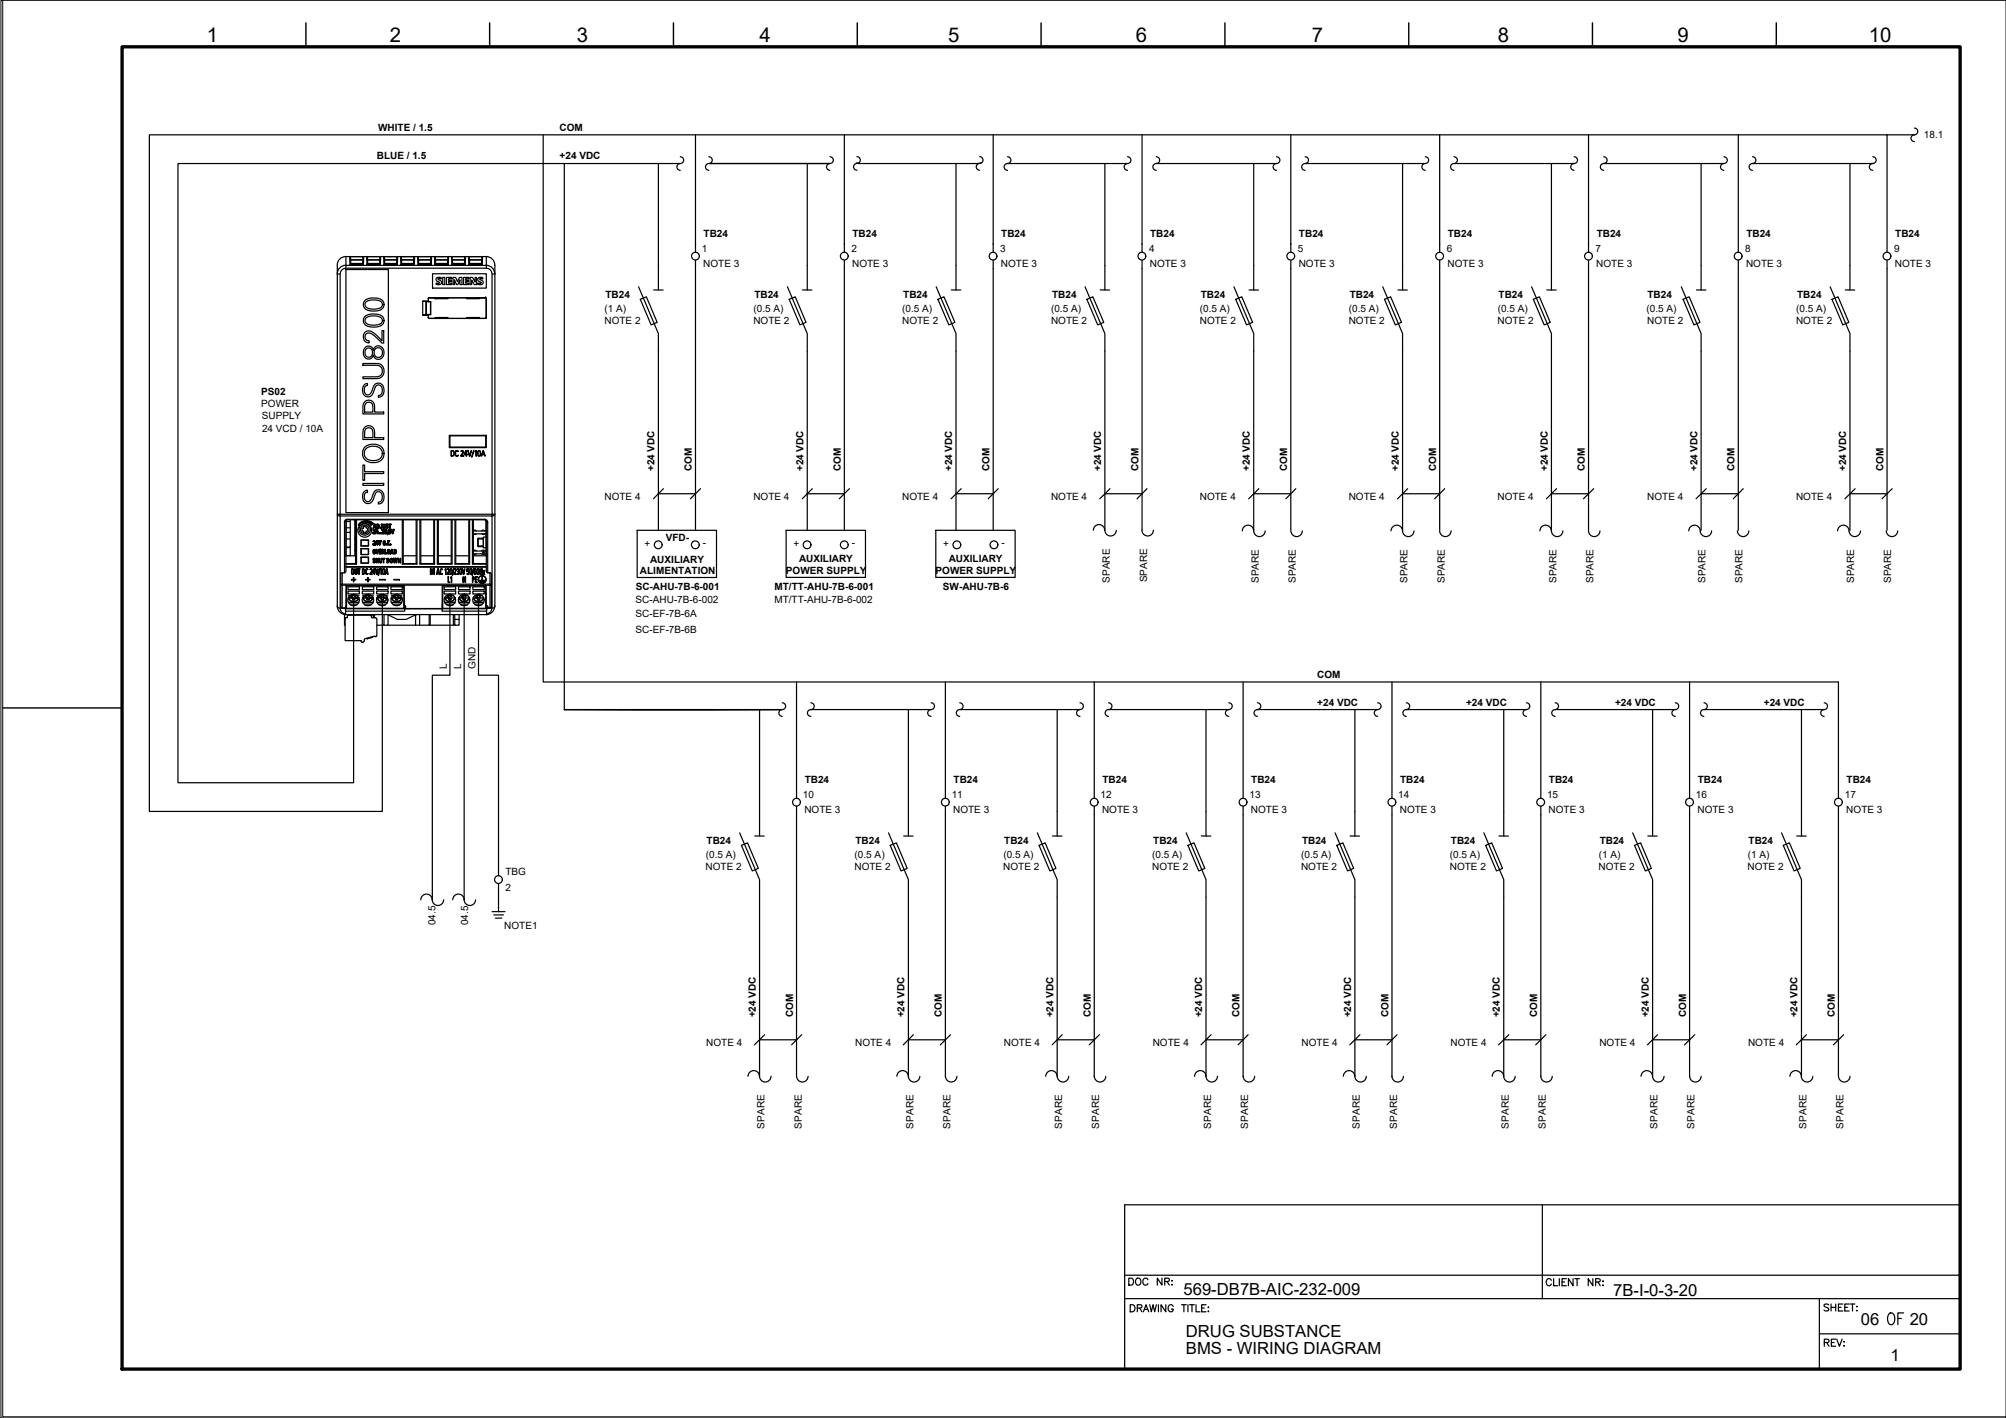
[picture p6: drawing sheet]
<svg xmlns="http://www.w3.org/2000/svg" width="420mm" height="297mm" viewBox="0 0 420 297" stroke-linecap="round" stroke-linejoin="round" font-family="sans-serif">
<defs><g id="words">
<text font-size="5.7" x="394.4" y="278.7">OF</text>
<g font-size="4.3">
<text x="43.3" y="8.7">1</text>
<text x="81.7" y="8.7">2</text>
<text x="120.8" y="8.7">3</text>
<text x="159.1" y="8.7">4</text>
<text x="198.6" y="8.7">5</text>
<text x="237.9" y="8.7">6</text>
<text x="274.8" y="8.7">7</text>
<text x="313.7" y="8.7">8</text>
<text x="351.3" y="8.7">9</text>
<text x="391.4" y="8.7">10</text>
</g>
<g font-size="3.5">
<text x="247.9" y="271.3">569-DB7B-AIC-232-009</text>
<text x="337.9" y="271.4">7B-I-0-3-20</text>
<text x="248.4" y="280.1">DRUG SUBSTANCE</text>
<text x="389.8" y="277.7">06</text>
<text x="400" y="277.7">20</text>
<text x="248.4" y="283.7">BMS - WIRING DIAGRAM</text>
<text x="396" y="285">1</text>
</g>
<g font-size="2.1">
<text x="79.2" y="27.5">WHITE / 1.5</text>
<text x="117.2" y="27.5">COM</text>
<text x="403" y="28.9">18.1</text>
<text x="78.9" y="33.4">BLUE / 1.5</text>
<text x="117.2" y="33.4">+24 VDC</text>
<text x="147" y="52.8">1</text>
<text x="147.4" y="49.7">TB24</text>
<text x="178.3" y="52.8">2</text>
<text x="178.6" y="49.7">TB24</text>
<text x="209.5" y="52.8">3</text>
<text x="209.7" y="49.7">TB24</text>
<text x="240.7" y="52.8">4</text>
<text x="240.9" y="49.7">TB24</text>
<text x="271.8" y="52.8">5</text>
<text x="272.1" y="49.7">TB24</text>
<text x="303" y="52.8">6</text>
<text x="303.3" y="49.7">TB24</text>
<text x="334.2" y="52.8">7</text>
<text x="334.4" y="49.7">TB24</text>
<text x="365.5" y="52.8">8</text>
<text x="365.8" y="49.7">TB24</text>
<text x="396.7" y="52.8">9</text>
<text x="397" y="49.7">TB24</text>
<text x="147.3" y="56">NOTE 3</text>
<text x="178.5" y="56">NOTE 3</text>
<text x="209.7" y="56">NOTE 3</text>
<text x="240.8" y="56">NOTE 3</text>
<text x="272" y="56">NOTE 3</text>
<text x="303.2" y="56">NOTE 3</text>
<text x="334.3" y="56">NOTE 3</text>
<text x="365.7" y="56">NOTE 3</text>
<text x="396.9" y="56">NOTE 3</text>
<text x="126.6" y="65.3">(1 A)</text>
<text x="126.8" y="62.5">TB24</text>
<text x="157.8" y="65.3">(0.5 A)</text>
<text x="158" y="62.5">TB24</text>
<text x="189" y="65.3">(0.5 A)</text>
<text x="189.2" y="62.5">TB24</text>
<text x="220.2" y="65.3">(0.5 A)</text>
<text x="220.4" y="62.5">TB24</text>
<text x="251.3" y="65.3">(0.5 A)</text>
<text x="251.5" y="62.5">TB24</text>
<text x="282.5" y="65.3">(0.5 A)</text>
<text x="282.7" y="62.5">TB24</text>
<text x="313.7" y="65.3">(0.5 A)</text>
<text x="313.9" y="62.5">TB24</text>
<text x="344.9" y="65.3">(0.5 A)</text>
<text x="345.1" y="62.5">TB24</text>
<text x="376.2" y="65.3">(0.5 A)</text>
<text x="376.4" y="62.5">TB24</text>
<text x="126.6" y="67.8">NOTE 2</text>
<text x="157.8" y="67.8">NOTE 2</text>
<text x="189" y="67.8">NOTE 2</text>
<text x="220.1" y="67.8">NOTE 2</text>
<text x="251.3" y="67.8">NOTE 2</text>
<text x="282.5" y="67.8">NOTE 2</text>
<text x="313.7" y="67.8">NOTE 2</text>
<text x="345" y="67.8">NOTE 2</text>
<text x="376.2" y="67.8">NOTE 2</text>
<text x="54.7" y="82.7">PS02</text>
<text x="54.7" y="85.4">POWER</text>
<text x="54.8" y="87.9">SUPPLY</text>
<text x="54.9" y="90.4">24 VCD / 10A</text>
<text x="137.1" y="98.7" transform="rotate(-90 137.1 98.7)">+24 VDC</text>
<text x="144.9" y="98.7" transform="rotate(-90 144.9 98.7)">COM</text>
<text x="168.3" y="98.7" transform="rotate(-90 168.3 98.7)">+24 VDC</text>
<text x="176.1" y="98.7" transform="rotate(-90 176.1 98.7)">COM</text>
<text x="199.5" y="98.7" transform="rotate(-90 199.5 98.7)">+24 VDC</text>
<text x="207.3" y="98.7" transform="rotate(-90 207.3 98.7)">COM</text>
<text x="230.6" y="98.7" transform="rotate(-90 230.6 98.7)">+24 VDC</text>
<text x="238.4" y="98.7" transform="rotate(-90 238.4 98.7)">COM</text>
<text x="261.8" y="98.7" transform="rotate(-90 261.8 98.7)">+24 VDC</text>
<text x="269.6" y="98.7" transform="rotate(-90 269.6 98.7)">COM</text>
<text x="293" y="98.7" transform="rotate(-90 293 98.7)">+24 VDC</text>
<text x="300.8" y="98.7" transform="rotate(-90 300.8 98.7)">COM</text>
<text x="324.2" y="98.7" transform="rotate(-90 324.2 98.7)">+24 VDC</text>
<text x="332" y="98.7" transform="rotate(-90 332 98.7)">COM</text>
<text x="355.5" y="98.7" transform="rotate(-90 355.5 98.7)">+24 VDC</text>
<text x="363.3" y="98.7" transform="rotate(-90 363.3 98.7)">COM</text>
<text x="386.7" y="98.7" transform="rotate(-90 386.7 98.7)">+24 VDC</text>
<text x="394.5" y="98.7" transform="rotate(-90 394.5 98.7)">COM</text>
<text x="126.6" y="104.8">NOTE 4</text>
<text x="157.8" y="104.8">NOTE 4</text>
<text x="189" y="104.8">NOTE 4</text>
<text x="220.1" y="104.8">NOTE 4</text>
<text x="251.3" y="104.8">NOTE 4</text>
<text x="282.5" y="104.8">NOTE 4</text>
<text x="313.7" y="104.8">NOTE 4</text>
<text x="345" y="104.8">NOTE 4</text>
<text x="376.2" y="104.8">NOTE 4</text>
<text x="139.5" y="113.4">VFD-</text>
<text x="135" y="114.6">+</text>
<text x="136.2" y="117.8">AUXILIARY</text>
<text x="147.2" y="114.4">-</text>
<text x="166.2" y="114.6">+</text>
<text x="167.4" y="117.8">AUXILIARY</text>
<text x="178.4" y="114.3">-</text>
<text x="197.6" y="114.6">+</text>
<text x="198.7" y="117.8">AUXILIARY</text>
<text x="209.8" y="114.3">-</text>
<text x="133.2" y="123.7">SC-AHU-7B-6-001</text>
<text x="134" y="120.3">ALIMENTATION</text>
<text x="162.2" y="123.6">MT/TT-AHU-7B-6-001</text>
<text x="164.6" y="120.3">POWER SUPPLY</text>
<text x="196" y="120.3">POWER SUPPLY</text>
<text x="197.5" y="123.6">SW-AHU-7B-6</text>
<text x="232.5" y="122" transform="rotate(-90 232.5 122)">SPARE</text>
<text x="240.2" y="122" transform="rotate(-90 240.2 122)">SPARE</text>
<text x="263.7" y="122.1" transform="rotate(-90 263.7 122.1)">SPARE</text>
<text x="271.4" y="122.1" transform="rotate(-90 271.4 122.1)">SPARE</text>
<text x="294.8" y="122.1" transform="rotate(-90 294.8 122.1)">SPARE</text>
<text x="302.6" y="122.1" transform="rotate(-90 302.6 122.1)">SPARE</text>
<text x="326" y="122.1" transform="rotate(-90 326 122.1)">SPARE</text>
<text x="333.8" y="122.1" transform="rotate(-90 333.8 122.1)">SPARE</text>
<text x="357.2" y="122.1" transform="rotate(-90 357.2 122.1)">SPARE</text>
<text x="364.9" y="122.1" transform="rotate(-90 364.9 122.1)">SPARE</text>
<text x="388.3" y="122.1" transform="rotate(-90 388.3 122.1)">SPARE</text>
<text x="396.1" y="122.1" transform="rotate(-90 396.1 122.1)">SPARE</text>
<text x="133.1" y="126.3">SC-AHU-7B-6-002</text>
<text x="133.1" y="129.3">SC-EF-7B-6A</text>
<text x="162.2" y="126.3">MT/TT-AHU-7B-6-002</text>
<text x="133.1" y="132.6">SC-EF-7B-6B</text>
<text x="93.6" y="140.2" transform="rotate(-90 93.6 140.2)">L</text>
<text x="96.6" y="140.2" transform="rotate(-90 96.6 140.2)">L</text>
<text x="99.6" y="140.1" transform="rotate(-90 99.6 140.1)">GND</text>
<text x="275.9" y="141.9">COM</text>
<text x="275.9" y="147.9">+24 VDC</text>
<text x="307.1" y="147.9">+24 VDC</text>
<text x="338.3" y="147.9">+24 VDC</text>
<text x="369.4" y="147.9">+24 VDC</text>
<text x="168.2" y="167.2">10</text>
<text x="168.6" y="164.1">TB24</text>
<text x="199.3" y="167.2">11</text>
<text x="199.7" y="164.1">TB24</text>
<text x="230.5" y="167.2">12</text>
<text x="230.9" y="164.1">TB24</text>
<text x="261.7" y="167.2">13</text>
<text x="262.1" y="164.1">TB24</text>
<text x="292.9" y="167.2">14</text>
<text x="293.3" y="164.1">TB24</text>
<text x="324" y="167.2">15</text>
<text x="324.4" y="164.1">TB24</text>
<text x="355.2" y="167.2">16</text>
<text x="355.6" y="164.1">TB24</text>
<text x="386.4" y="167.2">17</text>
<text x="386.8" y="164.1">TB24</text>
<text x="168.5" y="170.4">NOTE 3</text>
<text x="199.6" y="170.4">NOTE 3</text>
<text x="230.8" y="170.4">NOTE 3</text>
<text x="262" y="170.4">NOTE 3</text>
<text x="293.2" y="170.4">NOTE 3</text>
<text x="324.4" y="170.4">NOTE 3</text>
<text x="355.5" y="170.4">NOTE 3</text>
<text x="386.7" y="170.4">NOTE 3</text>
<text x="147.8" y="179.6">(0.5 A)</text>
<text x="148" y="176.9">TB24</text>
<text x="179" y="179.6">(0.5 A)</text>
<text x="179.2" y="176.9">TB24</text>
<text x="210.2" y="179.6">(0.5 A)</text>
<text x="210.4" y="176.9">TB24</text>
<text x="241.3" y="179.6">(0.5 A)</text>
<text x="241.6" y="176.9">TB24</text>
<text x="272.5" y="179.6">(0.5 A)</text>
<text x="272.7" y="176.9">TB24</text>
<text x="303.7" y="179.6">(0.5 A)</text>
<text x="303.9" y="176.9">TB24</text>
<text x="334.9" y="179.6">(1 A)</text>
<text x="335.1" y="176.9">TB24</text>
<text x="366.1" y="179.6">(1 A)</text>
<text x="366.2" y="176.9">TB24</text>
<text x="105.9" y="183.4">TBG</text>
<text x="147.8" y="182.2">NOTE 2</text>
<text x="179" y="182.2">NOTE 2</text>
<text x="210.1" y="182.2">NOTE 2</text>
<text x="241.3" y="182.2">NOTE 2</text>
<text x="272.5" y="182.2">NOTE 2</text>
<text x="303.7" y="182.2">NOTE 2</text>
<text x="334.8" y="182.2">NOTE 2</text>
<text x="366" y="182.2">NOTE 2</text>
<text x="105.9" y="186.6">2</text>
<text x="91.2" y="193.8" transform="rotate(-90 91.2 193.8)">04.5</text>
<text x="98" y="193.8" transform="rotate(-90 98 193.8)">04.5</text>
<text x="105.6" y="194.6">NOTE1</text>
<text x="158.3" y="213.1" transform="rotate(-90 158.3 213.1)">+24 VDC</text>
<text x="166.1" y="213.1" transform="rotate(-90 166.1 213.1)">COM</text>
<text x="189.5" y="213.1" transform="rotate(-90 189.5 213.1)">+24 VDC</text>
<text x="197.3" y="213.1" transform="rotate(-90 197.3 213.1)">COM</text>
<text x="220.6" y="213.1" transform="rotate(-90 220.6 213.1)">+24 VDC</text>
<text x="228.5" y="213.1" transform="rotate(-90 228.5 213.1)">COM</text>
<text x="251.8" y="213.1" transform="rotate(-90 251.8 213.1)">+24 VDC</text>
<text x="259.6" y="213.1" transform="rotate(-90 259.6 213.1)">COM</text>
<text x="283" y="213.1" transform="rotate(-90 283 213.1)">+24 VDC</text>
<text x="290.8" y="213.1" transform="rotate(-90 290.8 213.1)">COM</text>
<text x="314.2" y="213.1" transform="rotate(-90 314.2 213.1)">+24 VDC</text>
<text x="322" y="213.1" transform="rotate(-90 322 213.1)">COM</text>
<text x="345.3" y="213.1" transform="rotate(-90 345.3 213.1)">+24 VDC</text>
<text x="353.1" y="213.1" transform="rotate(-90 353.1 213.1)">COM</text>
<text x="376.5" y="213.1" transform="rotate(-90 376.5 213.1)">+24 VDC</text>
<text x="384.3" y="213.1" transform="rotate(-90 384.3 213.1)">COM</text>
<text x="147.9" y="219.1">NOTE 4</text>
<text x="179.1" y="219.1">NOTE 4</text>
<text x="210.3" y="219.1">NOTE 4</text>
<text x="241.4" y="219.1">NOTE 4</text>
<text x="272.6" y="219.1">NOTE 4</text>
<text x="303.8" y="219.1">NOTE 4</text>
<text x="335" y="219.1">NOTE 4</text>
<text x="366.1" y="219.1">NOTE 4</text>
<text x="160.1" y="236.4" transform="rotate(-90 160.1 236.4)">SPARE</text>
<text x="167.9" y="236.4" transform="rotate(-90 167.9 236.4)">SPARE</text>
<text x="191.3" y="236.4" transform="rotate(-90 191.3 236.4)">SPARE</text>
<text x="199.1" y="236.4" transform="rotate(-90 199.1 236.4)">SPARE</text>
<text x="222.5" y="236.4" transform="rotate(-90 222.5 236.4)">SPARE</text>
<text x="230.3" y="236.4" transform="rotate(-90 230.3 236.4)">SPARE</text>
<text x="253.7" y="236.4" transform="rotate(-90 253.7 236.4)">SPARE</text>
<text x="261.4" y="236.4" transform="rotate(-90 261.4 236.4)">SPARE</text>
<text x="284.8" y="236.4" transform="rotate(-90 284.8 236.4)">SPARE</text>
<text x="292.6" y="236.4" transform="rotate(-90 292.6 236.4)">SPARE</text>
<text x="316" y="236.4" transform="rotate(-90 316 236.4)">SPARE</text>
<text x="323.8" y="236.4" transform="rotate(-90 323.8 236.4)">SPARE</text>
<text x="347.2" y="236.4" transform="rotate(-90 347.2 236.4)">SPARE</text>
<text x="354.9" y="236.4" transform="rotate(-90 354.9 236.4)">SPARE</text>
<text x="378.4" y="236.4" transform="rotate(-90 378.4 236.4)">SPARE</text>
<text x="386.1" y="236.4" transform="rotate(-90 386.1 236.4)">SPARE</text>
</g>
</g></defs>
<!-- layer: PDF_I_DATA -->
<g fill="none" stroke="#000" stroke-width=".25">
<path d="M70.7 57.4l-.1 69.5a1.81 1.81 0 0 0 1.8 1.8M72.4 53.7a1.81 1.81 0 0 0-1.8 1.8l.1 1.8M72.5 53.7h28.6a1.97 1.97 0 0 1 2.5 1.8M73.3 53.8h2.8M76.9 53.8h2.8M80.4 53.8h2.8M84 53.8h2.8M87.5 53.8h2.8M91.1 53.8h2.8M94.7 53.8h2.7M98.2 53.8h2.8M103.7 57.4v69.5"/>
<path d="M103.7 55.5v1.8M133.5 111.1h16.6v9.9h-16.6zM137.9 103.4h7.8M139 102.4l-2.2 2.1M146.7 102.4l-2.1 2.1M164.7 111.1h16.6v9.9h-16.6zM169.1 103.4h7.7M170.1 102.4l-2.1 2.1M177.9 102.4l-2.1 2.1M196 111.1h16.6v9.9h-16.6zM200.2 103.4h7.8M201.3 102.4l-2.1 2.1"/>
<path d="M209.1 102.4l-2.1 2.1M231.4 103.4h7.8M232.5 102.4l-2.1 2.1M240.2 102.4l-2.1 2.1M262.6 103.4h7.8M263.7 102.4l-2.2 2.1M271.4 102.4l-2.1 2.1M293.8 103.4h7.7M294.8 102.4l-2.1 2.1M302.6 102.4l-2.1 2.1M325 103.4h7.7M326 102.4l-2.1 2.1"/>
<path d="M333.8 102.4l-2.1 2.1M356.3 103.4h7.8M357.4 102.4l-2.2 2.1M365.1 102.4l-2.1 2.1M387.5 103.4h7.7M388.6 102.4l-2.2 2.1M396.3 102.4l-2.1 2.1M72.3 128.7h.1M72.4 128.7h29.5M102.2 128.7h-.3M103.6 126.9a1.81 1.81 0 0 1-1.7 1.8M159.1 217.8h7.7"/>
<path d="M160.1 216.8l-2.1 2.1M167.9 216.8l-2.1 2.1M190.3 217.8h7.7M191.3 216.8l-2.1 2.1M199.1 216.8l-2.1 2.1M221.4 217.8h7.8M222.5 216.8l-2.1 2.1M230.3 216.8l-2.2 2.1M252.6 217.8h7.8M253.7 216.8l-2.2 2.1M261.4 216.8l-2.1 2.1M283.8 217.8h7.7"/>
<path d="M284.8 216.8l-2.1 2.1M292.6 216.8l-2.1 2.1M315 217.8h7.7M316 216.8l-2.1 2.1M323.8 216.8l-2.2 2.1M346.1 217.8h7.8M347.2 216.8l-2.1 2.1M355 216.8l-2.2 2.1M377.3 217.8h7.8M378.4 216.8l-2.2 2.1M386.1 216.8l-2.1 2.1"/>
</g>
<!-- layer: PDF_EI-CTRL -->
<g fill="none" stroke="#000" stroke-width=".25">
<path d="M70.7 57.3v.1h.5M71.6 56.5l.9-.3h29.4a1.23 1.23 0 0 1 1.2 1.2v50.3h.6l-.1 .2-.5 .2v-.4h-31.9v.4l-.4-.1-.1-.3h.5v-50.4zM72.4 55.6a1.81 1.81 0 0 0-1.8 1.8M72.5 53.7v1.9h29.4v-1.9M72.5 56.5h8.8v50.9h-8.8zM72.5 55.6v.6M73.2 53.7l.2 .2M73.2 53.7l.1 1.7h2.8l.1-1.7-.2 .2M73.3 55.4h.1M73.3 55.4h2.8M73.4 53.9l.1 1.5h2.4l.1-1.5M73.4 54.4h2.6"/>
<path d="M73.4 55.2h2.5M74.3 55.4h.1M76.1 55.4h.1M76.8 53.7l.2 .2M76.8 53.7l.1 1.7h2.8v-1.7l-.2 .2M76.9 55.4h-.1M76.9 55.4h2.8M77 53.9v1.5h2.5v-1.5M77 54.4h2.5M77 55.2h2.5M79.1 55.4h.1M79.6 55.4h.1"/>
<path d="M80.4 55.4h.1M80.5 55.4h2.7M80.5 53.9l.1 1.5h2.5v-1.5M80.5 54.4h2.6M80.6 55.2h2.5M83 55.4h.1M83.2 55.4h.1M83.3 53.7l-.2 .2M83.3 53.7l-.1 1.7h-2.8l-.1-1.7 .2 .2M84 55.4h-.1M84 55.4h2.8M84.1 53.9v1.5h2.5l.1-1.5"/>
<path d="M84.1 54.4h2.6M84.1 55.2h2.5M84.2 55.4h.1M86.8 55.4h.1M86.8 53.7l-.1 .2M86.8 53.7v1.7h-2.8l-.1-1.7 .2 .2M87.5 55.4h.1M87.6 55.4h2.7M87.6 53.9l-.1-.2v1.7h2.8l.1-1.7-.2 .2M87.6 53.9l.1 1.5h2.5v-1.5M87.7 54.4h2.5M87.7 55.2h2.5"/>
<path d="M90.1 55.4h.1M90.3 55.4h.1M90.6 57.3h11.3v3.1h-11.3zM91.1 55.4h.1M91.1 55.4h2.8M91.2 53.9l-.2-.2 .1 1.7h2.8l.1-1.7-.2 .2M91.2 53.9v1.5h2.5l.1-1.5M91.2 54.4h2.5M91.2 55.2h2.5M91.4 55.4h.1M91.4 58.2l.4-.1h.6v.3h-.6l.1 .2a.56 .56 0 0 1 .6 .7 .56 .56 0 0 1-.9 .3h-.2v-.3l.5 .1 .2-.2-.2-.1a.56 .56 0 0 1-.5-.9zM92.7 58.1h.5v1.5h-.5z"/>
<path d="M93.5 58.1h1.1v.3h-.6v.3h.6v.3h-.6v.3h.6v.3h-1.1zM93.9 55.4h.1M94.7 55.4h-.1M94.7 55.4h2.7M94.7 53.9l-.2-.2 .1 1.7h2.9v-1.7l-.2 .2M94.7 53.9l.1 1.5h2.5v-1.5M94.8 54.4h2.5M94.8 55.2h2.5M94.9 58.1h.5l.4 .9 .4-.9h.6v1.5h-.5v-1l-.4 1h-.3l-.4-1v1h-.3zM97.1 58.1h1.1v.3h-.7v.3h.6v.3h-.6v.3h.7v.3h-1.1zM97.4 55.4h.1M98.1 53.7l.2 .2"/>
<path d="M98.1 53.7l.1 1.7h2.8l.1-1.7-.2 .2M98.2 55.4h.1M98.2 55.4h2.8M98.3 53.9l.1 1.5h2.4l.1-1.5M98.3 54.4h2.6M98.3 55.2h2.5M98.5 58.1h.5l.5 1v-1h.3v1.5h-.5l-.5-.9v.9h-.3zM100.1 58.3l.3-.2h.7v.3h-.6l.1 .2a.57 .57 0 0 1 .6 .7 .57 .57 0 0 1-.9 .3h-.2v-.3l.5 .1 .1-.3a.63 .63 0 0 1-.6-.8zM101 55.4h.1M101.8 55.6a1.81 1.81 0 0 1 1.8 1.8M101.9 55.6v.6M103.7 57.3v.1h-.6"/>
<path d="M76 76.1h2.4a1.62 1.62 0 0 1 2 1.4 1.62 1.62 0 0 1-1.7 1.8h-2.7v-.4h2.4a1.27 1.27 0 0 0 1.7-1.2 1.27 1.27 0 0 0-1.7-1.2h-2.4zM76.4 69.7a1.53 1.53 0 0 1 2.3 .3l1.3 1.4v-2.2h.4v2.7h-.4l-.2-.2a4.8 4.8 0 0 0-2.6-1.9 .83 .83 0 0 0-.7 .8 .83 .83 0 0 0 .8 .8v.4a1.3 1.3 0 0 1-1.1-.7 1.3 1.3 0 0 1 .2-1.4zM76.4 66.3a3.3 3.3 0 0 1 3.8 .2 1.43 1.43 0 0 1-1.5 2 2.54 2.54 0 0 1-2.5-.8 1.28 1.28 0 0 1 .2-1.4zM76.4 63a3.4 3.4 0 0 1 3.8 0 1.46 1.46 0 0 1-.1 1.6 1.46 1.46 0 0 1-1.6 .6 2.01 2.01 0 0 1-2.4-1.2l.1-.6zM76.5 72.8a1 1 0 0 1 1-.3 1 1 0 0 1 .7 .8 1.15 1.15 0 0 1 1.4-.8 1.15 1.15 0 0 1 .8 1.4 1.15 1.15 0 0 1-.8 1.3 1.15 1.15 0 0 1-1.4-.8 1.07 1.07 0 0 1-1.3 .8 1.07 1.07 0 0 1-.8-1.3l.1-.7zM76.6 73.2a.86 .86 0 0 1 1.2-.1 .86 .86 0 0 1 .2 1.1 .82 .82 0 0 1-1.1 .6 .82 .82 0 0 1-.4-1.1zM76.6 66.7a2.9 2.9 0 0 1 3.4 .1 .94 .94 0 0 1-.1 .9 .94 .94 0 0 1-1 .4 2.05 2.05 0 0 1-2.4-.7v-.4zM76.6 63.3a3 3 0 0 1 3.4 .1 .95 .95 0 0 1-.1 1 .95 .95 0 0 1-1 .3 2.09 2.09 0 0 1-2.4-.7v-.3zM78.6 73.1a.94 .94 0 0 1 1.3 .1 .94 .94 0 0 1 0 1.3 .94 .94 0 0 1-1.3 .1l-.2-.6zM88.5 63.1l1.7 .1v2.7M89.2 63.3v2.5zM89.2 65.8l.2 .1"/>
<path d="M89.3 65.7l.1 .2M89.4 63.2l-.2 .1M89.4 63.2l-.1 .1M89.7 66.6l.1 .1M89.7 63.1v-.6v.7M89.7 65.9v.1M89.8 62.4l-.1 .1M90.2 65.9l-1.7 .1v-2.9l1.7 .1v2.7h-.5v.7v-.6h-1.2M90.2 63.2h.1M91.2 62.4h-1.3h11.8h-1.3M91.2 62.4h2.6v.2h-2.6zM91.2 66.5h2.6v.2h-2.6z"/>
<path d="M91.2 66.7h-1.3h11.8h-1.3v-.2h-2.6v.2M93.8 66.7h6.6M93.8 62.4h4M97.8 62.4h2.6v.2h-2.6zM101.7 62.4l.1 .1M101.7 66.7h.1M101.7 62.4h.1M101.8 66.6l-.1 .1M101.9 62.5v4.1zM76 97.4h.4v1.4h4v.4h-4v1.4h-.4zM76.2 80.7l.4-.3 .4-.1-.1 .4a1.06 1.06 0 0 0-.6 1.1 1.06 1.06 0 0 0 .9 .9 3.9 3.9 0 0 0 1.1-1.9 1.17 1.17 0 0 1 1.5-.4 1.17 1.17 0 0 1 .6 1.3v.4a1.19 1.19 0 0 1-1.2 1.1v-.4a1.12 1.12 0 0 0 .9-1.1 1.12 1.12 0 0 0-.9-1.1 1.21 1.21 0 0 0-.8 1.2 1.27 1.27 0 0 1-2 1.1 1.79 1.79 0 0 1-.2-2.2zM76.3 93.8a2.62 2.62 0 0 1 4 .3 2 2 0 0 1-.3 2.2 2 2 0 0 1-2 .6 1.94 1.94 0 0 1-1.9-1 1.94 1.94 0 0 1 .2-2.1z"/>
<path d="M76.5 89.4a1.29 1.29 0 0 1 1.5 0 1.29 1.29 0 0 1 .5 1.4v.9h1.9v.4h-4.4v-1.8zM76.5 84.1a1.28 1.28 0 0 1 1.5 0 1.28 1.28 0 0 1 .5 1.4v.8h1.9v.4h-4.4v-1.8zM76.6 89.9a.93 .93 0 0 1 1.1-.1 .93 .93 0 0 1 .4 1.1v.8h-1.7v-1.4zM76.6 84.5a.94 .94 0 0 1 1.1-.1 .94 .94 0 0 1 .4 1.1v.8h-1.7v-1.3zM76.6 94a2.2 2.2 0 0 1 3.5 .6 1.74 1.74 0 0 1-2.5 1.8 1.46 1.46 0 0 1-1.2-.8 1.46 1.46 0 0 1 .2-1.6zM94.1 91.2h7.8v2.6h-7.8zM94.2 91.3h7.5v2.3h-7.5zM94.5 94.4a.59 .59 0 0 1 .7 .6 .59 .59 0 0 1-.7 .6zM94.6 94.5a.51 .51 0 0 1 .5 .5 .51 .51 0 0 1-.5 .5zM95.4 94.5l.5-.1 .1 .2-.1-.1a.52 .52 0 0 0-.5 .4 .52 .52 0 0 0 .2 .6l.4-.1-.2 .2-.4-.2zM96.6 94.5a.34 .34 0 0 1 .5 0 .34 .34 0 0 1-.2 .5l-.3 .5 .5 .1h-.6l.2-.5a.43 .43 0 0 0 .2-.6zM97.5 94.4h.2v.8h.2l-.2 .1v.3l-.1-.3h-.4z"/>
<path d="M97.6 94.5v.7h-.3zM98 94.4l.4 1.1 .4-1.1-.4 1.2h-.1zM99.2 94.3l-.3 1.4h-.1zM99.5 94.6l.3-.2v1.2l-.1-1.1zM100.2 94.5a.3 .3 0 0 1 .3-.1 .3 .3 0 0 1 .1 .4v.4a.34 .34 0 0 1-.4 .4 .34 .34 0 0 1-.1-.6zM100.2 94.5h.3l.1 .3v.5l-.2 .2-.3-.3zM101.2 94.4l.4 1.2-.1-.3h-.5l-.2 .2zM101.2 94.5l.2 .7h-.4zM71.6 120l-.3 .3M72.2 109.4l.3-.2v10.4l-.2 .3-.1 .1M72.5 116.4h2M72.5 118.7h29.4"/>
<path d="M72.5 118.8h29.4M72.5 110.6h.9M72.5 111.5h.9M72.5 114.7h.9M72.5 114.6h.9M72.5 112.9h.9M72.5 109.2h.9M72.5 109v7.4M72.7 108.9l-.3 .3M72.7 108.8a.57 .57 0 0 0-.5 .6v10.6h-.5v2.4h30.9v-2.4h-.4v-10.6M72.7 108.8h28.9v.1h-28.9zM73.4 108.9v7.5h-.9"/>
<path d="M73.7 119.2l.2-.1 .2 .3v.7l-.2 .2-.3-.2zM73.8 119.2l.2 .2-.1 .9-.2-.2zM74.3 114.1h.2M74.3 119.1l.2 1.1 .2-.1v-1l.1 .7a.33 .33 0 0 1 0 .5 .33 .33 0 0 1-.5 0 .33 .33 0 0 1 0-.5zM74.3 108.9v7.5M74.3 112.7l.2 .2zM74.3 109h.2v.1zM74.5 115.3h-.2M74.5 113.1h-.2M74.5 109.1v3.6M74.5 108.9v9.2h-2M74.5 118l.1 .2"/>
<path d="M74.7 108.9v9.3h-2.2M75 119.2h.5h-.3v1.1v-1.1zM75.1 109.9a1.94 1.94 0 0 1 3.1-.2l-.5 .3a1.7 1.7 0 0 0-2.6 0M75.1 109.9v.1M75.6 116.7h1.6v1.3h-1.6zM75.6 114.9h1.6v1.3h-1.6zM75.6 113.1h1.6v1.3h-1.6zM75.6 114.3h.1M75.6 113.1h.1M75.6 116.1h.1M75.6 114.9h.1M75.6 117.9h.1"/>
<path d="M75.6 116.7h.1M75.6 115.7v.1M75.6 115.5h.1M75.6 113.1h1.6v1.2h-1.6zM75.6 114.9h1.6v1.2h-1.6zM75.6 116.7h1.6v1.2h-1.6zM75.6 115.3v.1M75.9 119.1l.3 .1 .2 .3v.6l-.4 .2h-.1zM76 119.2a.57 .57 0 0 1 .3 .5 .57 .57 0 0 1-.3 .6zM76 101.3h4.4v.4h-4.4zM76.1 110.3h.6v.3h.3v.6h-.3v.3h-.6v-.3h-.3v-.6h.3zM76.2 114.3v.1"/>
<path d="M76.2 114.9h.1M76.2 116.1v.1M76.2 116.7h.1M76.4 102.9l.6-.2v.4a1.05 1.05 0 0 0-.7 1.1 1.05 1.05 0 0 0 .9 .9 2.73 2.73 0 0 0 1-1.7 1.17 1.17 0 0 1 1.5-.7 1.17 1.17 0 0 1 .7 1.4v.4a1.23 1.23 0 0 1-1.2 1.1v-.4a1.1 1.1 0 0 0 .9-1.2 1.1 1.1 0 0 0-1-1l-.5 .4a3.5 3.5 0 0 1-1.1 2 1.28 1.28 0 0 1-1.3-.4 1.28 1.28 0 0 1-.2-1.4zM76.6 114.3v.1M76.6 114.9h.1M76.6 116.1v.1M76.6 116.7h.1M76.6 109.2l.6 .2 .5 .4M76.7 119.2l.2-.1 .2 .2-.2-.1a.76 .76 0 0 0-.1 1.1l.3-.2-.2 .2a.83 .83 0 0 1-.2-1.1zM77.2 115.3v.1M77.2 115.5h.1"/>
<path d="M77.2 115.7v.1M77.6 119.2l.1-.1 .2 .2-.3 1h.4h-.5l.4-.8-.1-.3-.3 .1zM78 109.7l-.2 .2 .2-.2a1.99 1.99 0 0 0-1.9-.4h.7l.9 .6M78.1 114.1h.1M78.1 111.7h.1M78.1 115.4v.3M78.2 111v.1a.25 .25 0 0 1 .4 .1 .25 .25 0 0 1-.3 .3l-.2 .3h.5M78.2 109.7a2.02 2.02 0 0 0-3.1 .3M78.2 110.9v.1M78.2 117.1h.4l-.3-.1-.2 .2M78.2 111v.1M78.2 117a.36 .36 0 0 0 0 .4 .36 .36 0 0 0 .3 .2v.2l-.3-.1"/>
<path d="M78.2 113.3v.2l.2-.1 .1 .2-.4 .6h.5M78.2 115.2h.3l.1 .5a.25 .25 0 0 1-.2 .3 .25 .25 0 0 1-.3-.3zM78.2 114.1h.4zM78.3 115.3h.2l-.1 .7-.1-.1zM78.3 117.2l.3 .5M78.3 115.5v.4l.2-.2M78.3 111.7h.3zM78.3 116h.1M78.3 119.1h.1v.8h.2l-.2 .4v-.3h-.4zM78.3 110.4h.3M78.4 119.2v.7h-.3zM78.4 109.9l.1-.1 .3 .9-.3-.8"/>
<path d="M78.4 109.8l-.3 .9M78.5 109.9l.1 .5h-.3l.2-.5M78.5 111.1l-.4 .5zM78.5 113.5l-.4 .6M78.5 117.7l-.4 .1M78.5 109.8h-.1l-.3 .9 .2-.2h.3l.2 .2M78.6 113.4l-.2-.1-.2 .1a.27 .27 0 0 1 .4 .1 .27 .27 0 0 1-.2 .4l-.2 .2h.4M78.6 117.2l-.3-.1v.3a.26 .26 0 0 1 .4 .2 .26 .26 0 0 1-.3 .3 .26 .26 0 0 1-.3-.2h.1M78.6 111.1l-.2-.2-.2 .1a.28 .28 0 0 1 .4 .1 .28 .28 0 0 1-.2 .4l-.2 .3 .4-.1M78.6 111v.1M78.6 115.3l-.2-.2-.3 .3M78.6 115.4v.2"/>
<path d="M78.7 119.2l.2 1 .3-1-.2 1.1h-.1zM78.7 113.8v.2h.3v.2l.2-.3M78.7 111.4l.2-.4-.2 .4M78.8 115.1l.2 .9h.1l.2-.8M78.8 115.1h.1M78.8 117h.1l-.1 .9 .1-.4h.3l.1 .4v-.9M78.8 113.9h.2zM78.8 111.5h.2zM78.8 115.1l.2 .8 .2-.8M78.8 115.1l.2 .8M78.8 115.1v.1M78.9 117v.4h.3l.1-.4h-.1"/>
<path d="M78.9 117.3h.3M78.9 109.9h.3a.46 .46 0 0 1 .2 .5 .46 .46 0 0 1-.5 .3v-.9l.4 .1 .1 .4M78.9 113.3h.2zM79 111l.1-.1h-.1l-.3 .7h.3l.1 .2 .1-.2M79 110.9l-.3 .6M79 113.4v.5h-.2zM79 111v.6h-.2zM79 109.9l.3 .2a.33 .33 0 0 1 0 .4 .33 .33 0 0 1-.3 .2zM79 115.9v.1M79.1 113.3v.6h.1M79.1 113.3h-.2l-.2 .6M79.1 111v.6l.1-.1"/>
<path d="M79.1 111.5h.1zM79.1 113.9h.1zM79.2 115.1l-.2 .8M79.2 115.1h.1M79.3 113.3l.2 .9 .3-.8M79.4 113.3h.1M79.3 111.6v.2l.1-.1M79.3 110.3v.2l-.3 .1M79.4 111.6h.1M79.3 113.3l.2 .8M79.4 113.3l-.1 .1M79.4 111.6l-.1 .1"/>
<path d="M79.4 115.1v.9h.4M79.4 115.1h.4zM79.5 119.1l-.2 1.4zM79.5 117h.1l-.1 .5a.27 .27 0 0 0 .2 .4 .27 .27 0 0 0 .3-.4v-.5M79.5 115.5h.3zM79.5 115.9h.3zM79.5 114.1h.1M79.6 117v.7l.1 .2 .3-.9h-.1M79.6 111.6v.2l.1-.1M79.7 111.6h.1M79.6 117.6l.1 .2 .2-.2M79.7 111.6l-.1 .1"/>
<path d="M79.7 110.5l-.1 .1M79.7 113.3l-.2 .8M79.7 113.3l-.2 .8-.2-.8M79.8 113.3v.1zM79.8 119.1h.1v1.2h-.1v-1h-.1zM79.8 111.6v.2l.1-.1M79.9 111.6h.1M79.8 115.5l-.3 .1v.4l.3-.1M79.8 115.2h-.3v.3h.3M79.8 115.1l-.4 .1M79.9 111.6l-.1 .1M79.9 109.9l.1-.1h-.1v.8l-.1 .1-.1-.1"/>
<path d="M80 111.8v-.1v.1h.5M80 109.9v.6a.19 .19 0 0 1-.2 .3 .19 .19 0 0 1-.1-.3l.1 .1 .1-.3M80 111v.1a.25 .25 0 0 1 .4 .1 .25 .25 0 0 1-.2 .3l-.2 .2M80 115.2h.3l.1 .2M80 115.1v.9l.1-.4 .2 .1 .2 .3M80 115.1h.2zM80 110.9v.1M80 111v.1M80.1 117h.5h-.5v.1h.2v.8l.1-.8 .2-.1M80.1 115.2l.2 .1v.2h-.2zM80.1 111.7h.4zM80.2 119.2l.1-.1a.75 .75 0 0 1 .2 1.2h-.2a1 1 0 0 1-.1-1.1z"/>
<path d="M80.2 109.9l.1-.1-.1 .5a.26 .26 0 0 0 .2 .4 .26 .26 0 0 0 .2-.4v-.4M80.2 115.1l.2 .2-.1 .3M80.3 109.9v.6a.16 .16 0 0 0 .1 .2 .16 .16 0 0 0 .2-.2v-.7v.1M80.3 110.3l.1 .3 .2-.2M80.3 119.2a.79 .79 0 0 1 .1 1h-.1l-.1-.3zM80.3 113.5v.5M80.3 113.5h.1M80.3 115.6l.2 .4-.1-.2M80.3 111.1l-.3 .5zM80.3 113.4h.4v.5a.23 .23 0 0 1-.2 .3 .23 .23 0 0 1-.2-.3zM80.3 115.4l-.2 .1M80.3 115.5l.1 .2"/>
<path d="M80.3 115.7v.1M80.4 113.5h.3l-.2 .6-.2-.1zM80.4 111.1l-.2-.2-.1 .1a.28 .28 0 0 1 .4 .1 .28 .28 0 0 1-.3 .4l-.1 .3 .4-.1M80.4 115.7v.1M80.6 111.2a.24 .24 0 0 1 .2-.3 .24 .24 0 0 1 .2 .3M80.6 111.1h.1M80.6 115.1v.9h.4M80.7 115.1h.1M80.6 111.6l.1 .1a.18 .18 0 0 1 0-.2 .18 .18 0 0 1 .3 0 .18 .18 0 0 1-.2 .3l-.1-.1M80.6 111.3v.3M80.7 113.5v.4a.17 .17 0 0 1-.1 .2 .17 .17 0 0 1-.3-.1v-.4M80.7 115.1l-.1 .1"/>
<path d="M80.7 115.2v.8l.3-.1M80.7 115.9h.3zM80.7 113.5l-.2-.2-.2 .2M80.7 113.5v.3M80.8 110.9v.1a.22 .22 0 0 0-.2 .1 .22 .22 0 0 0 .1 .3 .25 .25 0 0 0-.1 .4 .25 .25 0 0 0 .4 0 .25 .25 0 0 0-.1-.4l.1-.3-.2-.1M80.8 111.3l.1-.1zM80.9 110v.1M80.9 119.1h.1l.2 1.3v-.4h-.4v.4l-.1-.1zM80.9 114v.2l.1-.1M80.9 109.8a.37 .37 0 0 0 .3 .6l-.1 .3-.2-.1M80.9 109.9h.4M81 114h.1"/>
<path d="M80.9 111.1v.2l-.2-.1 .1 .2a.16 .16 0 0 1-.2-.2 .16 .16 0 0 1 .2-.1 .16 .16 0 0 1 .1 .2l-.1 .1M80.9 110l.4 .5M80.9 111.6l-.2 .1M81 111.3v.3zM81 119.2l.1 .7h-.3zM81 111v.1M81 114l-.1 .1M81 117h.2a.45 .45 0 0 1 .3 .6 .45 .45 0 0 1-.5 .3v-.9h.2a.34 .34 0 0 1 .3 .4v.1M81 111.5v.1M81.1 117.1l.3 .1v.5l-.1 .1h-.2zM81.2 115.4l.2-.3 .2 .1v.2M81.2 115.4v.5l.2 .1"/>
<path d="M81.3 113.3h.1M81.2 110.5l-.3 .1M81.2 115.2h.4v.5a.23 .23 0 0 1-.1 .3 .23 .23 0 0 1-.3-.1zM81.3 115.3h.2l-.1 .7-.2-.1zM81.3 109.9l-.3-.1-.2 .2M81.3 113.3l-.1 .9 .1-.4 .3 .4M81.3 111.7l-.1 .3v-.4v.4M81.3 111.6l-.1 .1M81.3 110l-.3-.1v.3a.25 .25 0 0 1 .3 .4 .25 .25 0 0 1-.4 0v-.1M81.3 113.7l.3 .4M81.4 111.2a.24 .24 0 0 1 .2-.3 .24 .24 0 0 1 .3 .3M81.4 109.9l.5-.1h-.5v.1h.2v.8l.1-.8h.2"/>
<path d="M81.4 111.1h.1M81.4 117.5v.2l-.3 .1M81.5 111.3l-.1 .3M81.5 111.6v.1v-.3a.18 .18 0 0 1 .3 .2 .17 .17 0 0 1-.3 .1M81.5 113.3l-.2 .4v-.4M81.5 113.3l-.2 .3M81.5 115.3v.5l-.1 .1-.1-.1-.1-.3M81.6 113.4l-.3 .3 .3 .5M81.6 110.9v.1a.22 .22 0 0 0-.2 .1 .22 .22 0 0 0 .1 .3 .24 .24 0 0 0-.1 .4 .24 .24 0 0 0 .4 0 .24 .24 0 0 0-.1-.4l.2-.2-.3-.2M81.6 111.3l.2-.1zM81.7 117.2l.2-.2 .3 .1v.1M81.8 114v.2l.1-.1"/>
<path d="M81.8 116l.2-.9-.2 .9 .1-.2h.3l.2 .2M81.9 114h.1M81.8 111.1l-.1 .2-.2-.1 .1 .2-.1-.3h.3l-.2 .3M81.8 111.3l.1 .3zM81.8 111.6l-.3 .1M81.8 117.1h.3l.1 .5a.23 .23 0 0 1-.2 .3 .23 .23 0 0 1-.3-.3zM81.8 117.6l.2 .2 .1-.2M81.8 117.2l.3-.1v.1l-.1 .6-.2-.1zM81.8 111v.1M81.9 114l-.1 .1M81.9 111.5v.1M81.9 115.7h.3z"/>
<path d="M82 115.2l.1-.1 .3 .9-.3-.8M82 111l.1-.1 .1 .9 .4-.8M82 115.1h.1zM82.1 111l.2 .8M82.1 110.9l.2 .8M82.2 115.7l-.1-.5-.2 .5h.3M82.4 117l.2 .9M82.4 116.9l.2 .8M82.4 110.9l-.1 .8M82.4 110.9l-.2 .8M82.5 110.9l.1 .1zM82.6 115.2a.45 .45 0 0 1 .4 .4 .45 .45 0 0 1-.4 .4v-.9l.4 .1v.4"/>
<path d="M82.6 117.7v.1M82.6 115.2l.3 .2a.34 .34 0 0 1 .1 .4 .34 .34 0 0 1-.4 .2zM82.7 117l-.1 .7-.2-.7M82.7 116.9l-.1 .8M82.7 117h.1zM82.8 116.9l.2 .8M82.8 117l.2 .7M82.9 115.6v.2l-.3 .1M83 117.9l-.2-.7-.2 .7M83.1 117l-.1 .7M83.2 116.9l-.2 .8M83.2 117h.1"/>
<path d="M83.2 117l-.2 .9M83.4 117h.1l-.1 .9 .1-.7 .4 .7v-.9M83.5 117l.3 .7M83.9 117v.8M84.3 108.9v9.3h3v-9.3M84.4 118l-.2 .2M84.5 108.9l-.1 9.2h2.8v-9.2M84.5 116.4h2.7M87.2 118l.1 .2M87.9 108.9v9.3h3.1v-9.3M88.1 118l-.2 .2M88.1 108.9v9.2h2.8l-.1-9.2"/>
<path d="M88.1 116.4h2.7M90.1 119.1l.1 1.2zM90.4 119.1l.5 1 .1-1v1.2l-.5-1v1h-.1zM90.9 118l.1 .2M91.6 108.9v9.3h3.1v-9.3M91.7 119.1h.1l.2 1.3-.1-.4h-.3l-.2 .3zM91.7 118l-.1 .2M91.7 119.2l.2 .7h-.3zM91.8 108.9l-.1 9.2h2.9l-.1-9.2M91.8 116.4h2.7M92.3 119.2l.2-.1 .2 .2-.3-.1-.1 .2 .1 .8 .3-.1-.2 .2a.67 .67 0 0 1-.3-.9zM93.3 119.1h.1v1.2l-.1-1h-.1z"/>
<path d="M93.7 119.2l.2-.1 .2 .3-.4 .9h.4h-.5l.4-.8-.1-.3-.2 .1zM94.3 119.2l.1-.1a.76 .76 0 0 1 .1 1.2 .81 .81 0 0 1-.2-1.1zM94.4 119.2l.2 .1-.1 1-.2-.3zM94.5 118l.2 .2M95 119.1l-.2 1.4zM95.2 119.2l.3 .1-.3 1h.4h-.5l.3-.8v-.2h-.3zM95.3 108.9v9.3h3.1v-9.3M95.4 118l-.1 .2M95.5 108.9l-.1 9.2h2.8v-9.2M95.5 116.4h2.7M95.8 119.2h.3v.3a.22 .22 0 0 0-.2 .2 .22 .22 0 0 0 .2 .2l-.1 .4-.3-.1a.28 .28 0 0 0 .4-.2 .28 .28 0 0 0-.3-.3h.1a.23 .23 0 0 0 .2-.4 .23 .23 0 0 0-.4 0zM96.3 119.2l.1-.1a.73 .73 0 0 1 .1 1.2l-.3-.3z"/>
<path d="M96.4 119.2l.2 .1 .1 .2-.2 .8-.2-.3zM96.8 119.2l.3 1 .3-1-.2 1.1h-.2zM97.8 119.1h.4l-.3 .1v.4a.34 .34 0 0 1 .4 .4 .34 .34 0 0 1-.4 .3l-.1-.1h.3v-.3v-.2l-.3 .1zM98.2 118l.2 .2M98.4 119.2l.2-.1a.73 .73 0 0 1 .1 1.2l-.3-.2zM98.5 119.2h.1a.74 .74 0 0 1 .1 1h-.2l-.1-.2zM99 108.9v9.3h2.9M99.1 118l-.2 .2M99.1 111.2l.3-.2 .4 .2M99.1 115.4l.3-.2 .4 .2M99.1 119.1l-.1 1.4zM99.1 116.4h2.8"/>
<path d="M99.1 108.9v9.2h2.8M99.1 111.2h2.7M99.1 115.4h2.7M99.4 119.2l.3 .1-.3-.1v.5a.25 .25 0 0 1 .3-.1 .25 .25 0 0 1 0 .4l-.1 .3h-.2l-.1-.3zM99.4 119.7a.29 .29 0 0 1 .3 .3 .29 .29 0 0 1-.2 .3l-.1-.2zM99.8 111.8l-.4 .2-.3-.2h2.7M99.8 116l-.4 .1-.3-.1h2.7M99.9 119.2l.2-.1 .2 .2 .1 .6a.28 .28 0 0 1-.3 .4 .28 .28 0 0 1-.2-.4zM100 119.2h.2l.1 .3-.1 .8-.2-.1-.1-.3zM100.1 112.9h1.1M100.1 114.3h1.1M100.2 112.7l-.1 .1 .1 1.7"/>
<path d="M100.2 112.7h1v1.8h-1zM100.5 119.1l.1 .6h.3l.1-.6v1.2l-.1-.6h-.3l-.1 .6zM100.9 111.2l.3-.2 .4 .2M100.9 111.8l.3 .2 .4-.2M100.9 115.4l.3-.2 .4 .2M100.9 116l.3 .1 .4-.1M101.2 119.5h.4l-.4 .7 .3 .1h-.3l.3-.7zM101.5 108.9l.3 .3M101.5 108.8a.6 .6 0 0 1 .6 .6M101.8 109v7.4M101.8 112.5h-.6v2.3h.6M101.9 109.2v10.4l.1 .3 .2 .1"/>
<path d="M101.9 109.2l.3 .2M102.6 120l.3 .3v6.8l-.3 .3-.7 .1v1.2M70.7 126.9l.1 .4 .4 .1M71.2 127.4a1.2 1.2 0 0 0 1.2 1.2M71.4 120.3v6.8l.3 .3h.8M71.4 122.4h.3v.2zM71.4 127.1l.3 .3M72.2 127.5h.2v1.2M72.2 128.7v1.1M72.3 129.8h-.1v1.2h.1M72.4 127.5h12.4v.5h-12.4M72.5 126.7l.1 .1"/>
<path d="M72.5 127.3v.1M72.5 125.8h.1M72.5 124.2h.1M72.6 127h-.1M72.6 122.8v4.6h12v-4.6M72.6 123.9h-.1M72.9 122.9h2.4v.6h-2.4zM72.9 123.8h2.4v.6h-2.4zM72.9 124.8h.9h-.5M73 126.2h2.2M73 125.2h.1M73 126.3h2.1"/>
<path d="M73 128.7v.2M73 125.2l.6 .7M73.4 127.4v.1M73.4 128.7v.2M73.4 126.7h1.4M73.6 125v.2M73.7 124.9v.3M73.7 125.2h.1M73.7 125.2h.2M73.7 125.2h-.1l.2 .1h-.8M73.8 124.8h.1M73.8 125.7h.5"/>
<path d="M73.8 124.8l-.1 .1M73.9 124.5l-.2 .3M73.9 124.7h.1M73.9 125.4h.1M73.9 125.2v.1M73.9 125.5h.3M73.9 125.2l-.1 .1M73.9 124.5l-.1 .3M73.9 124.7v.1M73.9 124.6h.3M74 121l.1 .4h.4l-.4 .1v.4l-.1-.4h-.4l.4-.1zM74.1 124.5l-.7 .8h-.4"/>
<path d="M74.2 124.5l.1 .3h.6M74.2 124.7h.1M74.3 125.4h.1M74.3 124.5l.1 .3M74.3 128.7v.2h4.2v-.2l-.1 .1M74.3 128.9l-1.4-.1-.2 .2v.4h-.4v4.8h3.4v.2M74.3 127.4v.1M74.3 125.3h.1M74.4 125.3l-.1 .4 .1-.4M74.4 124.8h-.1M75.1 125.2l-.6 .7M75.1 125.2h.1"/>
<path d="M75.2 125.3h-.8h.7a1.17 1.17 0 0 1-1.1 .7 1.17 1.17 0 0 1-1.1-.7M75.2 124.8h-.8l-.5 .6v.3l-.2-.4M75.7 134.4l.2 .1M75.9 122.9h2.4v.6h-2.4zM75.9 123.8h2.4v.6h-2.4zM75.9 134.6h.1M75.9 124.8h.9h-.5M76 126.2h2.2M76 126.3h2.1M76.4 126.7h1.3M76.6 125v.2M76.7 124.9v.3"/>
<path d="M76.7 125.2l.1 .1-.8-.1M76.7 124.8h.2l-.2 .1M76.7 125.2h.1M76.7 125.2l.2 .1M76.8 125.7h.5M76.9 124.7h.1M76.9 125.4h.1M76.9 125.5h.3M76.9 125.2l-.1 .1M76.9 124.7l-.1 .1 .1-.3-.1 .3M76.9 124.6h.3M77 121h.1v.4h.4l-.4 .1v.4h-.1v-.4h-.4l.4-.1z"/>
<path d="M77.1 124.5l-.7 .8h-.4l.6 .6M77.2 124.7l.1 .1M77.2 124.7h.1M77.2 124.5v.2M77.3 125.4h.1M77.3 124.8h.1M77.3 124.5l.1 .3M77.3 125.3v.4M77.4 125.3l-.1 .4M77.6 128.8l.2 .2M77.7 133.5v.1l-.8 .2v-.1v.1M77.8 128.9v.5h.8l.3 .1v3.7"/>
<path d="M77.9 124.8h-.5M78 133.4v.1l-.3 .1M78.1 125.2l-.6 .7M78.1 125.2l-.7 .1h.8a1.19 1.19 0 0 1-1.1 .7 1.19 1.19 0 0 1-1.2-.7M78.2 128.9v.5M78.2 124.8h-.8l-.5 .6v.3l-.2-.4M78.4 128.9v.5M78.5 127.4v.1M78.8 133.4h-.2v-.2l-2.3 .6v.5l-.3 .2M78.9 122.9h2.4v.6h-2.4zM78.9 123.8h2.4v.6h-2.4zM78.9 133.2l-.2 .1"/>
<path d="M78.9 125.3a1.2 1.2 0 0 0 1.2 .7 1.2 1.2 0 0 0 1.1-.7M79 124.8h.8h-.5M79 126.2h2.2M79 125.2v.1M79 126.3h2.1M79.1 125.2l.5 .7M79.4 126.7h1.4M79.5 121.4h1.2v.1h-1.2zM79.6 125v.2M79.7 124.9v.3M79.7 124.8h.2M79.7 125.2l.2 .1"/>
<path d="M79.7 125.2h-.1l.2 .1h-.8M79.7 125.2h.1M79.8 124.8h.1M79.8 124.7h.1M79.8 125.4h.1M79.8 125.7h.5M79.9 124.8l-.2 .1M79.9 124.5l-.1 .3M79.9 125.2l-.1 .1M79.9 125.5h.3M79.9 124.7l-.1 .1M80 124.6h.2"/>
<path d="M80.1 124.5l-.7 .8h-.4M80.2 124.7l.1 .1M80.2 124.5l.1 .2M80.2 125.6l.1 .1M80.2 124.8h.1M80.3 125.4h.1M80.3 124.5l.2 .3M80.3 125.3h.1M80.3 124.8h.1M80.4 125.3h.8zM80.4 125.3l-.1 .2M80.4 128.7v2.3h-1.5"/>
<path d="M80.5 125.3l-.2 .1v.3M80.9 124.8h-.5M81 128.7h.2M81.1 125.2l-.6 .7M81.1 125.2h.1M81.2 124.8h-.8l-.5 .6v.3l-.2-.4M81.9 122.9h2.4v.6h-2.4zM81.9 123.8h2.4v.6h-2.4zM81.9 124.8h.9h-.5M82 126.2h2.2M82 125.2v.1M82 126.3h2.1"/>
<path d="M82.1 125.2l.5 .7M82.4 126.7h1.4M82.5 121.4h1.2v.1h-1.2zM82.6 125v.2M82.7 124.9v.3l.2 .1M82.7 125.2h-.1l.2 .1h-.8M82.8 124.8h.1M82.8 124.5l-.1 .3M82.8 124.7h.1M82.8 125.4h.1M82.8 125.7h.5M82.9 125.2l-.1 .1"/>
<path d="M82.9 125.5h.4M82.9 124.5l-.1 .3M82.9 124.7l-.2 .2M83 124.6h.2M83.1 124.5l-.7 .8h-.4M83.2 124.7l.1 .1h.6M83.2 124.7h.1M83.2 124.5v.2M83.3 125.4h.1M83.3 124.5l.1 .3M83.3 125.3h.1M83.4 124.8h-.1"/>
<path d="M83.4 125.3l-.1 .4M83.5 127.4v.1M84.1 125.2l-.6 .7M84.1 125.2l-.7 .1h.8a1.19 1.19 0 0 1-1.1 .7 1.19 1.19 0 0 1-1.1-.7M84.2 124.8h-.8l-.5 .6v.3l-.2-.4M84.7 126.4l-.1 .4M84.7 126.8l-.1 .1M84.9 127v.3h-.3M84.9 127.2h.1M84.9 127.5h7.7M84.9 127v.5h-.1M87.1 128.7a4.5 4.5 0 0 1-5.8 .1v2.2h-.9"/>
<path d="M87.3 128.7l-.3 .1v2.2h-5.7M87.9 128.7v2.3M89.9 128.7v2.3h-2.9M90.1 131h5.2M90.1 128.7v2.3h-.2M92.6 127.5v.5h9.3M92.6 126.7l.1 .1M92.6 127.5h9.3M92.6 126.5l.1 .3M92.7 122.8v4.6v-.4M92.7 127h-.1M93 122.9h2.4v.6h-2.4z"/>
<path d="M93 123.8h2.4v.6h-2.4zM93.1 125.3a1.19 1.19 0 0 0 1.1 .7 1.19 1.19 0 0 0 1.1-.7h-.8l-.1 .4M93.1 126.2h2.2M93.2 126.3h2.1M93.2 125.2l.6 .7M93.6 126.7h1.3M93.7 125l.1 .2M93.9 120.8v1.1l.3 .1h-.3zM93.9 125.3l.1 .4v-.3M93.9 124.9l-.4 .4M93.9 125.2l.1 .1-.9-.1M93.9 124.9h.1"/>
<path d="M94 124.8h.1M94 124.7v.1M94 124.5l-.1 .3M94 125.4h.1M94 125.7h.4M94 124.8h-.1M94 125.5h.4M94 124.5l-.1 .3h-.4M94 125.2v.1M94.1 124.7l-.1 .1M94.1 124.6h.3M94.3 124.5l-.8 .8 .2-.3"/>
<path d="M94.3 124.5l-.2 .2M94.4 124.7v.1M94.4 124.7h.1M94.4 124.5v.2M94.4 124.8h.2l-.6 .6-.2-.5M94.4 125.4h.1M94.4 124.5l.2 .3M94.5 125.3h.1M94.5 120.8h.1v1.2l-.1-1h-.1zM94.5 124.8h-.1M94.6 125.3l-.2 .1v.3M95 128.7v2.3"/>
<path d="M95 124.8h-.4M95.2 125.2l-.5 .7M95.3 128.7v1.1h.9v-1.1M95.3 129.8v1.2h.9v-1.2M95.3 125.2h.1M96 122.9h2.4v.6h-2.4zM96 123.8h2.4v.6h-2.4zM96.1 125.3a1.2 1.2 0 0 0 1.1 .7 1.2 1.2 0 0 0 1.1-.7h-.8v.4M96.1 126.2h2.2M96.2 126.3h2.1M96.2 125.2l.6 .7M96.5 124.8h.4l.1-.3-.1 .3"/>
<path d="M96.6 126.7h1.3M96.7 125l.1 .2M96.8 124.9v.3M96.9 125.3l.1 .4v-.3M96.9 125.2l.1 .1M96.9 124.9l-.4 .4M96.9 125.2h-.1l.2 .1-.9-.1M96.9 125.2h.1M96.9 124.9h.1M97 120.8l.4 1v-1h.1v1.2l-.5-1v1zM97 124.8h.1M97 125.7h.4"/>
<path d="M97 124.8l-.1 .1M97 124.7h.1M97 125.4h.1M97 125.5h.4M97 125.2v.1M97.1 124.7l-.1 .1M97.1 124.6h.3M97.3 124.5l-.8 .8 .3-.3M97.3 124.5l-.2 .2M97.4 124.7h.1M97.4 124.5v.3h.1M97.4 125.4h.1"/>
<path d="M97.4 124.8h.2l-.5 .5M97.5 124.5l.1 .3M97.5 125.3h.1M97.6 125.3l-.1 .4M98 124.8h-.5M98.2 125.2l-.6 .7M98.3 125.2h.1M99 120.8h.2l.2 .3-.1 .3h-.3v.6zM99 120.9l.3 .1-.1 .4h-.2zM99 122.9h2.4v.6h-2.4zM99 123.8h2.4v.6h-2.4zM99.1 126.2h2.2"/>
<path d="M99.1 125.2h.1M99.2 126.3h2.1M99.2 125.2l.6 .7M99.5 120.8h.5l-.3 .1v.5h.2h-.2v.5l.3 .1h-.5zM99.5 126.7h1.4M99.7 125l.1 .2M99.8 124.9l.1 .3M99.9 125.2l.1 .1h-.9a1.19 1.19 0 0 0 1.1 .7 1.19 1.19 0 0 0 1.1-.7h-.8l-.1 .4M99.9 125.3l.1 .4v-.3M99.9 124.9l-.4 .4M99.9 125.2h.1M99.9 124.9h.1"/>
<path d="M100 125.7h.4M100 124.5v.3h-.1M100 124.7h.1M100 125.4h.1M100 125.5h.4M100 125.2v.1M100.1 124.5l-.1 .3h-.5M100.1 124.7l-.2 .2M100.1 124.7l-.1 .1M100.1 124.6h.3M100.3 124.5l-.8 .8 .2-.3M100.3 124.5l-.2 .2"/>
<path d="M100.4 124.7l.1 .1M100.4 124.7h.1M100.4 124.5v.2M100.4 125.4h.1M100.4 124.8h.1M100.5 124.5l.1 .3M100.5 125.3h.1M100.5 124.8l-.5 .6-.1-.2M100.6 121.8l.9 .1zM100.6 125.3l-.1 .4M100.8 122l.5 .1zM101 120.7v.9l.6 .1h-1.2l.6-.1z"/>
<path d="M101 124.8h-.5M101.2 125.2l-.5 .7M101.3 125.2h.1M101.7 122.8v4.6h-9M101.8 122.8l.1 4.2h.3v.3h.4v-4.7h-30.9v4.7h.8v-4.5h12.2v4.2h.2v.5h7.7v-4.7h9.2M101.8 124.4l-.1 .3M101.9 126.8l-.2 .1M102 127v.3h-.3M102.2 127.3v.1M102.2 127v.5M102.6 122.4h.3l-.3 .2zM102.9 127.1l-.3 .3"/>
<path d="M103 127.4a1.2 1.2 0 0 1-1.1 1.2M103.7 126.9l-.2 .4-.4 .1v-19.3h-31.9v19.3M103.1 191h2.7M103.4 191.7h2.1M103.7 192.3h1.4M104.4 185.1v5.9"/>
<circle cx="76.4" cy="111.1" r="1.45"/>
<circle cx="76.4" cy="110.9" r="1.2"/>
<circle cx="76.4" cy="110.9" r=".9"/>
<circle cx="101.2" cy="115.7" r=".14"/>
<circle cx="137.9" cy="114.1" r=".81"/>
<circle cx="145.6" cy="114.1" r=".81"/>
<circle cx="169" cy="114.1" r=".81"/>
<circle cx="176.8" cy="114.1" r=".81"/>
<circle cx="200.4" cy="114.1" r=".81"/>
<circle cx="208.2" cy="114.1" r=".81"/>
<circle cx="74.1" cy="125.7" r="1.2"/>
<circle cx="77.1" cy="125.7" r="1.2"/>
<circle cx="80.1" cy="125.7" r="1.2"/>
<circle cx="83.1" cy="125.7" r="1.2"/>
<circle cx="94.2" cy="125.7" r="1.2"/>
<circle cx="97.2" cy="125.7" r="1.2"/>
<circle cx="100.2" cy="125.7" r="1.2"/>
<circle cx="101" cy="121.4" r=".84"/>
<circle cx="101" cy="121.4" r=".77"/>
<circle cx="104.4" cy="184.3" r=".81"/>
</g>
<!-- layer: PDF_I_TABS -->
<g fill="none" stroke="#000" stroke-width=".25">
<path d="M137.9 34.3v21.3M142.5 34.3h-105.2v129.7h36.8v-38.3M145.7 28.2v23M148.5 34.3h25.3M169.1 34.3v21.3M173.8 34.2h.1M176.8 28.2v23M179.5 34.2h.1M200.2 34.3v21.3M205.6 34.1l-.6 .1-25.3 .1M208 28.2v23M211 34.2h.1"/>
<path d="M211 34.3h25.2M231.4 34.3v21.3M239.2 28.2v23M242.2 34.3h25.2M242.2 34.2h.1M262.6 34.3v21.3M267.4 34.2h-.1M270.4 28.2v23M273.4 34.3h25.1M293.8 34.3v21.3M298.5 34.2h.1M301.5 28.2v23"/>
<path d="M304.5 34.3h25.2M325 34.3v21.3M332.7 28.2v23M335.9 34.2h.1M335.9 34.3h25.2M356.3 34.3v21.3M361.1 34.2h.1M367.1 34.2h.1M387.5 34.3v21.3M392.3 34.2l-25.2 .1M395.2 28.2h5.8M145.7 56.3v54.8"/>
<path d="M176.8 56.3v54.8M208 56.3v54.8M239.2 56.3v54.8M270.4 56.3v54.8M301.5 56.3v54.8M332.7 56.3v54.8M364.1 56.3v54.8M395.2 52.9v-24.7h-363.9v141.8h48.8v-44.3M395.2 56.3v54.8M137.9 73.5v37.6M169.1 73.5v37.6M200.2 73.5v37.6"/>
<path d="M231.4 73.5v37.6M262.6 73.5v37.6M293.8 73.5v37.6M325 73.5v37.6M356.3 73.5v37.6M387.5 73.5v37.6M229 111.1a1.26 1.26 0 0 1 1.4-1.2 1.26 1.26 0 0 1 1.1 1.6 1.2 1.2 0 0 0 1.3 .8 1.2 1.2 0 0 0 1-1.2M239.2 111.1a1.2 1.2 0 0 0 1.2 1.2 1.2 1.2 0 0 0 1.2-1.2M260.2 111.2a1.25 1.25 0 0 1 1.4-1.2 1.25 1.25 0 0 1 1.1 1.6 1.2 1.2 0 0 0 1.3 .8 1.2 1.2 0 0 0 1-1.2M270.4 111.2a1.2 1.2 0 0 0 1.2 1.2 1.2 1.2 0 0 0 1.2-1.2M291.4 111.2a1.26 1.26 0 0 1 1.4-1.2 1.26 1.26 0 0 1 1 1.6 1.2 1.2 0 0 0 1.4 .8 1.2 1.2 0 0 0 1-1.2M301.5 111.2a1.2 1.2 0 0 0 1.2 1.2 1.2 1.2 0 0 0 1.2-1.2"/>
<path d="M322.5 111.2a1.2 1.2 0 0 1 1.2-1.2 1.2 1.2 0 0 1 1.2 1.2M325 111.2a1.2 1.2 0 0 0 1.1 1.2 1.2 1.2 0 0 0 1.2-1.2M332.7 111.2a1.2 1.2 0 0 0 1.2 1.2 1.2 1.2 0 0 0 1.2-1.2M353.7 111.2a1.25 1.25 0 0 1 1.5-1.2 1.25 1.25 0 0 1 1 1.6 1.2 1.2 0 0 0 1.3 .8 1.2 1.2 0 0 0 1-1.2M363.9 111.2a1.2 1.2 0 0 0 1.2 1.2 1.2 1.2 0 0 0 1.2-1.2M384.9 111.2a1.25 1.25 0 0 1 1.4-1.2 1.25 1.25 0 0 1 1 1.6 1.2 1.2 0 0 0 1.4 .8 1.2 1.2 0 0 0 1-1.2M395.1 111.2a1.2 1.2 0 0 0 1.2 1.2 1.2 1.2 0 0 0 1.2-1.2M94.2 125.7v15.7h-3.6v47.1M97.2 125.7v62.8M100.2 125.7v15.7h4.2v42.1M159.1 148.6v21.4M163.9 148.6l-45.7 .1h45.4"/>
<path d="M169.8 148.6h25.2M190.3 148.6v21.4M201 148.6h25.2M201 148.6h.1M221.4 148.6v21.4M226.2 148.6h.1M232.2 148.6h25.2M232.2 148.6h.1M252.6 148.6v21.4M257.4 148.6h.1M263.4 148.6h25.2M263.4 148.6h.1"/>
<path d="M283.8 148.6v21.4M288.5 148.6h.1M294.6 148.6h25.1M294.6 148.6h-.1M315 148.6v21.4M319.7 148.6h.1M325.7 148.6h.1M325.7 148.6h25.2M346.1 148.6v21.4M350.9 148.6h.1M356.9 148.6h25.2M356.9 148.6h.1"/>
<path d="M377.3 148.6v21.4M382.1 148.6h.1M166.8 170.7v54.8M198 170.7v54.8a1.2 1.2 0 0 0 1.2 1.2 1.2 1.2 0 0 0 1.2-1.2M229.2 170.7v54.8M260.4 170.7v54.8M291.5 170.7v54.8a1.2 1.2 0 0 0 1.2 1.2 1.2 1.2 0 0 0 1.2-1.2M322.7 170.7v54.8M353.9 170.7v54.8M385.1 170.7v54.8M88.1 188.5a1.2 1.2 0 0 1 1.2-1.2 1.2 1.2 0 0 1 1.2 1.2M90.5 188.5a1.2 1.2 0 0 0 1.2 1.2 1.2 1.2 0 0 0 1.2-1.2"/>
<path d="M94.8 188.5a1.2 1.2 0 0 1 1.2-1.2 1.2 1.2 0 0 1 1.2 1.2M97.2 188.5a1.2 1.2 0 0 0 1.2 1.2 1.2 1.2 0 0 0 1.2-1.2M159.1 187.9v37.6M190.3 187.9v37.6a1.2 1.2 0 0 0 1.2 1.2 1.2 1.2 0 0 0 1.2-1.2M221.4 187.9v37.6M252.6 187.9v37.6M283.8 187.9v37.6a1.2 1.2 0 0 0 1.2 1.2 1.2 1.2 0 0 0 1.2-1.2M315 187.9v37.6M346.1 187.9v37.6M377.3 187.9v37.6M156.7 225.5a1.2 1.2 0 0 1 1.2-1.2 1.2 1.2 0 0 1 1.2 1.2M159.1 225.5a1.2 1.2 0 0 0 1.2 1.2 1.2 1.2 0 0 0 1.2-1.2"/>
<path d="M166.8 225.5h.1M166.9 225.5a1.2 1.2 0 0 0 1.2 1.2 1.2 1.2 0 0 0 1.1-1.2M187.9 225.5a1.2 1.2 0 0 1 1.2-1.2 1.2 1.2 0 0 1 1.1 1.2M198 225.5h.1M219 225.5a1.2 1.2 0 0 1 1.2-1.2 1.2 1.2 0 0 1 1.2 1.2M221.4 225.5a1.2 1.2 0 0 0 1.2 1.2 1.2 1.2 0 0 0 1.2-1.2M229.2 225.5h.1M229.2 225.5a1.2 1.2 0 0 0 1.2 1.2 1.2 1.2 0 0 0 1.2-1.2M250.2 225.5a1.2 1.2 0 0 1 1.2-1.2 1.2 1.2 0 0 1 1.2 1.2M252.6 225.5a1.2 1.2 0 0 0 1.2 1.2 1.2 1.2 0 0 0 1.2-1.2M260.4 225.5h.1M260.4 225.5a1.2 1.2 0 0 0 1.2 1.2 1.2 1.2 0 0 0 1.2-1.2"/>
<path d="M281.4 225.5a1.2 1.2 0 0 1 1.2-1.2 1.2 1.2 0 0 1 1.2 1.2M291.5 225.5h.1M312.5 225.5a1.2 1.2 0 0 1 1.2-1.2 1.2 1.2 0 0 1 1.2 1.2M315 225.5a1.2 1.2 0 0 0 1.2 1.2 1.2 1.2 0 0 0 1.2-1.2M322.7 225.5h.1M322.7 225.5a1.2 1.2 0 0 0 1.2 1.2 1.2 1.2 0 0 0 1.2-1.2M343.7 225.5a1.2 1.2 0 0 1 1.2-1.2 1.2 1.2 0 0 1 1.2 1.2M346.1 225.5a1.2 1.2 0 0 0 1.2 1.2 1.2 1.2 0 0 0 1.2-1.2M353.9 225.5h.1M353.9 225.5a1.2 1.2 0 0 0 1.2 1.2 1.2 1.2 0 0 0 1.2-1.2M374.9 225.5a1.25 1.25 0 0 1 1.4-1.2 1.25 1.25 0 0 1 1.1 1.5 1.2 1.2 0 0 0 1.3 .8 1.2 1.2 0 0 0 1-1.1M385.1 225.5h.1"/>
<path d="M385.1 225.5a1.2 1.2 0 0 0 1.2 1.2 1.2 1.2 0 0 0 1.2-1.2"/>
</g>
<!-- layer: PDF_I_El_CTRL -->
<g fill="none" stroke="#000" stroke-width=".25">
<path d="M364.1 28.2v24.7M137.9 55.6v5.2M145.7 51.1v1.8M145.7 54.5v1.8M169.1 55.6v5.2M176.8 51.1v1.8M176.8 54.5v1.8M200.2 55.6v5.2M208 51.1v1.8M208 54.5v1.8M231.4 55.6v5.2M239.2 51.1v1.8"/>
<path d="M239.2 54.5v1.8M262.6 55.6v5.2M270.4 51.1v1.8M270.4 54.5v1.8M293.8 55.6v5.2M301.5 51.1v1.8M301.5 54.5v1.8M325 55.6v5.2M332.7 51.1v1.8M332.7 54.5v1.8M356.3 55.6v5.2M364.1 54.5v1.8"/>
<path d="M387.5 55.6v5.2M395.2 54.5v1.8M133.8 60.1l4.1 9.8v3.6M134.1 62.7l1.3-.5 2.2 5.3-1.2 .6zM136.9 60.7l2 .1M164.9 60.1l4.2 9.8v3.6M165.3 62.7l1.3-.5 2.2 5.3-1.2 .6zM168.1 60.7l2 .1M196.1 60.1l4.1 9.8v3.6M196.4 62.7l1.3-.5 2.3 5.3-1.3 .6zM199.3 60.7l1.9 .1M227.3 60.1l4.1 9.8v3.6"/>
<path d="M227.6 62.7l1.3-.5 2.3 5.3-1.3 .6zM230.4 60.7l2 .1M258.4 60.1l4.2 9.8v3.6M258.8 62.7l1.3-.5 2.3 5.3-1.3 .6zM261.6 60.7l2 .1M289.6 60.1l4.2 9.8v3.6M290 62.7l1.3-.5 2.2 5.3-1.3 .6zM292.8 60.7l2 .1M320.8 60.1l4.2 9.8v3.6M321.2 62.7l1.2-.5 2.3 5.3-1.3 .6zM324 60.7l1.9 .1M352.1 60.1l4.2 9.8v3.6"/>
<path d="M352.5 62.7l1.3-.5 2.3 5.3-1.3 .6zM355.3 60.7l2 .1M383.3 60.1l4.2 9.8v3.6M383.7 62.7l1.3-.5 2.2 5.3-1.2 .6zM386.5 60.7l2 .1M166.8 142.9v24.3M198 142.9v24.3M229.2 142.9v24.3M260.4 142.9v24.3M291.5 142.9v24.3M322.7 142.9v24.3M353.9 142.9v24.3"/>
<path d="M385.1 142.9v24.3M154.9 174.5l4.2 9.8v3.6M155.3 177.1l1.3-.5 2.2 5.3-1.2 .5zM158.1 175.1h2M159.1 170v5.1M166.8 168.9v1.8M186.1 174.5l4.2 9.8v3.6M186.5 177.1l1.2-.5 2.3 5.3-1.3 .5zM189.3 175.1h1.9M190.3 170v5.1M198 168.9v1.8M217.3 174.5l4.1 9.8v3.6"/>
<path d="M217.6 177.1l1.3-.5 2.3 5.3-1.3 .5zM220.5 175.1h1.9M221.4 170v5.1M229.2 168.9v1.8M248.5 174.5l4.1 9.8v3.6M248.8 177.1l1.3-.5 2.2 5.3-1.2 .5zM251.6 175.1h2M252.6 170v5.1M260.4 168.9v1.8M279.6 174.5l4.2 9.8v3.6M280 177.1l1.3-.5 2.2 5.3-1.2 .5zM282.8 175.1h2"/>
<path d="M283.8 170v5.1M291.5 168.9v1.8M310.8 174.5l4.2 9.8v3.6M311.2 177.1l1.2-.5 2.3 5.3-1.3 .5zM314 175.1h1.9M315 170v5.1M322.7 168.9v1.8M342 174.5l4.1 9.8v3.6M342.3 177.1l1.3-.5 2.3 5.3-1.3 .5zM345.1 175.1h2M346.1 170v5.1M353.9 168.9v1.8"/>
<path d="M373.1 174.5l4.2 9.8v3.6M373.5 177.1l1.3-.5 2.3 5.3-1.3 .5zM376.3 175.1h2M377.3 170v5.1M385.1 168.9v1.8"/>
<circle cx="145.7" cy="53.7" r=".81"/>
<circle cx="176.8" cy="53.7" r=".81"/>
<circle cx="208" cy="53.7" r=".81"/>
<circle cx="239.2" cy="53.7" r=".81"/>
<circle cx="270.4" cy="53.7" r=".81"/>
<circle cx="301.5" cy="53.7" r=".81"/>
<circle cx="332.7" cy="53.7" r=".81"/>
<circle cx="364.1" cy="53.7" r=".81"/>
<circle cx="395.2" cy="53.7" r=".81"/>
<circle cx="166.8" cy="168" r=".81"/>
<circle cx="198" cy="168" r=".81"/>
<circle cx="229.2" cy="168" r=".81"/>
<circle cx="260.4" cy="168" r=".81"/>
<circle cx="291.5" cy="168" r=".81"/>
<circle cx="322.7" cy="168" r=".81"/>
<circle cx="353.9" cy="168" r=".81"/>
<circle cx="385.1" cy="168" r=".81"/>
</g>
<!-- layer: I_TABS -->
<g fill="none" stroke="#000" stroke-width=".25">
<path d="M142.5 32.8a.76 .76 0 0 1 .7 .9 .76 .76 0 0 1-1 .6 .71 .71 0 0 0-.4 .8 .71 .71 0 0 0 .7 .6M148.5 32.8a.76 .76 0 0 1 .7 .9 .76 .76 0 0 1-1 .6 .71 .71 0 0 0-.4 .8 .71 .71 0 0 0 .7 .6M173.8 32.8a.76 .76 0 0 1 .7 .9 .76 .76 0 0 1-.9 .6 .71 .71 0 0 0-.5 .8 .71 .71 0 0 0 .7 .6M179.5 32.8a.76 .76 0 0 1 .7 .9 .76 .76 0 0 1-1 .6 .71 .71 0 0 0-.4 .8 .71 .71 0 0 0 .7 .6M205.2 32.8a.76 .76 0 0 1 .7 .9 .76 .76 0 0 1-1 .6 .71 .71 0 0 0-.4 .8 .71 .71 0 0 0 .7 .6M211 32.8a.76 .76 0 0 1 .7 .9 .76 .76 0 0 1-1 .6 .71 .71 0 0 0-.4 .8 .71 .71 0 0 0 .7 .6M236.2 32.8a.76 .76 0 0 1 .7 .9 .76 .76 0 0 1-1 .6 .71 .71 0 0 0-.4 .8 .71 .71 0 0 0 .7 .6M242.2 32.8a.76 .76 0 0 1 .7 .9 .76 .76 0 0 1-1 .6 .71 .71 0 0 0-.4 .8 .71 .71 0 0 0 .7 .6M267.4 32.8a.76 .76 0 0 1 .7 .9 .76 .76 0 0 1-1 .6 .71 .71 0 0 0-.4 .8 .71 .71 0 0 0 .7 .6M273.4 32.8a.76 .76 0 0 1 .7 .9 .76 .76 0 0 1-1 .6 .71 .71 0 0 0-.4 .8 .71 .71 0 0 0 .7 .6M298.5 32.8a.76 .76 0 0 1 .7 .9 .76 .76 0 0 1-1 .6 .71 .71 0 0 0-.4 .8 .71 .71 0 0 0 .7 .6M304.5 32.8a.76 .76 0 0 1 .7 .9 .76 .76 0 0 1-.9 .6 .71 .71 0 0 0-.5 .8 .71 .71 0 0 0 .7 .6"/>
<path d="M329.7 32.8a.76 .76 0 0 1 .7 .9 .76 .76 0 0 1-1 .6 .71 .71 0 0 0-.4 .8 .71 .71 0 0 0 .7 .6M335.9 32.8a.76 .76 0 0 1 .7 .9 .76 .76 0 0 1-1 .6 .71 .71 0 0 0-.4 .8 .71 .71 0 0 0 .7 .6M361.1 32.8a.76 .76 0 0 1 .7 .9 .76 .76 0 0 1-1 .6 .71 .71 0 0 0-.4 .8 .71 .71 0 0 0 .7 .6M367.1 32.8a.76 .76 0 0 1 .7 .9 .76 .76 0 0 1-1 .6 .71 .71 0 0 0-.4 .8 .71 .71 0 0 0 .7 .6M392.3 32.8a.76 .76 0 0 1 .6 .9 .76 .76 0 0 1-.9 .6 .71 .71 0 0 0-.4 .8 .71 .71 0 0 0 .7 .6M401 26.8a.76 .76 0 0 1 .7 .9 .76 .76 0 0 1-1 .6 .71 .71 0 0 0-.4 .8 .71 .71 0 0 0 .7 .6M163.8 147.2a.76 .76 0 0 1 .7 .9 .76 .76 0 0 1-.9 .6 .71 .71 0 0 0-.5 .8 .71 .71 0 0 0 .7 .6M169.8 147.2a.76 .76 0 0 1 .7 .9 .76 .76 0 0 1-.9 .6 .71 .71 0 0 0-.5 .8 .71 .71 0 0 0 .7 .6M195 147.2a.76 .76 0 0 1 .7 .9 .76 .76 0 0 1-1 .6 .71 .71 0 0 0-.4 .8 .71 .71 0 0 0 .7 .6M201 147.2a.76 .76 0 0 1 .7 .9 .76 .76 0 0 1-1 .6 .71 .71 0 0 0-.4 .8 .71 .71 0 0 0 .7 .6M226.2 147.2a.76 .76 0 0 1 .7 .9 .76 .76 0 0 1-1 .6 .71 .71 0 0 0-.4 .8 .71 .71 0 0 0 .7 .6M232.2 147.2a.76 .76 0 0 1 .7 .9 .76 .76 0 0 1-1 .6 .71 .71 0 0 0-.4 .8 .71 .71 0 0 0 .7 .6"/>
<path d="M257.4 147.2a.76 .76 0 0 1 .7 .9 .76 .76 0 0 1-1 .6 .71 .71 0 0 0-.4 .8 .71 .71 0 0 0 .7 .6M263.4 147.2a.76 .76 0 0 1 .7 .9 .76 .76 0 0 1-1 .6 .71 .71 0 0 0-.4 .8 .71 .71 0 0 0 .7 .6M288.6 147.2a.76 .76 0 0 1 .7 .9 .76 .76 0 0 1-1 .6 .71 .71 0 0 0-.4 .8 .71 .71 0 0 0 .7 .6M294.5 147.2a.76 .76 0 0 1 .7 .9 .76 .76 0 0 1-.9 .6 .71 .71 0 0 0-.5 .8 .71 .71 0 0 0 .7 .6M319.7 147.2a.76 .76 0 0 1 .7 .9 .76 .76 0 0 1-1 .6 .71 .71 0 0 0-.4 .8 .71 .71 0 0 0 .7 .6M325.7 147.2a.76 .76 0 0 1 .7 .9 .76 .76 0 0 1-1 .6 .71 .71 0 0 0-.4 .8 .71 .71 0 0 0 .7 .6M350.9 147.2a.76 .76 0 0 1 .7 .9 .76 .76 0 0 1-1 .6 .71 .71 0 0 0-.4 .8 .71 .71 0 0 0 .7 .6M356.9 147.2a.76 .76 0 0 1 .7 .9 .76 .76 0 0 1-1 .6 .71 .71 0 0 0-.4 .8 .71 .71 0 0 0 .7 .6M382.1 147.2a.76 .76 0 0 1 .7 .9 .76 .76 0 0 1-1 .6 .71 .71 0 0 0-.4 .8 .71 .71 0 0 0 .7 .6"/>
</g>
<!-- layer: 0 -->
<path d="M113.8 28.2v114.7h271.3M118.2 34.3v114.4" fill="none" stroke="#000" stroke-width=".25"/>
<!-- layer: G-TTLB-TTLB -->
<path d="M25.6 9.8h384.9v277h-384.9z" fill="none" stroke="#000" stroke-width=".7"/>
<!-- layer: G-TTLB-OTLN -->
<path d="M.6 .1v296.7h419.5" fill="none" stroke="#000" stroke-width=".21"/>
<!-- layer: G-TTLB-INDX -->
<path d="M64.1 4.8v5M102.6 4.8v5M141.1 4.8v5M179.6 4.8v5M218.1 4.8v5M256.6 4.8v5M295.1 4.8v5M333.5 4.8v5M372 4.8v5M.6 148.3h25" fill="none" stroke="#000" stroke-width=".3"/>
<!-- layer: LGSP IA4$0$LG_PLOT -->
<path d="M323 252.4v19.6M235.6 267.1h174.9M235.6 272h174.9M381.1 279.4h29.4M381.1 272v14.8M235.6 286.8h174.9" fill="none" stroke="#000" stroke-width=".25"/>
<!-- layer: LG_PLOT -->
<g fill="none" stroke="#000" stroke-width=".25">
<path d="M410.5 252.4h-174.9v34.4M236.4 267.7h.5a.78 .78 0 0 1 .5 .8 .78 .78 0 0 1-.5 .7h-.5zM236.7 273.3h.5a.8 .8 0 0 1 .5 .8 .8 .8 0 0 1-.5 .7h-.5zM238.1 267.8a.69 .69 0 0 1 .9 .7 .69 .69 0 0 1-.9 .6l-.3-.4v-.4zM238.2 274l.9-.1v-.4l-.9-.2v1.5M238.7 274l.5 .8M239.5 274.8l.5-1.5 .6 1.5M239.7 274.3h.7M240.4 268.1a.55 .55 0 0 0-.6-.4 .55 .55 0 0 0-.4 .6v.4a.55 .55 0 0 0 .4 .5 .55 .55 0 0 0 .6-.3M240.8 273.3l.4 1.5 .3-1.5 .4 1.5 .3-1.5M242.6 273.3v1.5M243.4 267.7v1.5l-1-1.5v1.5"/>
<path d="M243.9 268.4h.9l.1-.5-1-.2v1.5M244.2 273.3v1.5l-1-1.5v1.5M244.4 268.4l.5 .8M245.4 268.3h.2zM245.4 269.1h.2zM245.7 273.7a.54 .54 0 0 0-.6-.4 .54 .54 0 0 0-.4 .6 .61 .61 0 0 0 .2 .8 .61 .61 0 0 0 .8-.1v-.4h-.3M247.5 273.3h1M248 273.3v1.5M248.8 273.3v1.5M249.2 273.3h.9M249.7 273.3v1.5M250.5 273.3v1.5h.8"/>
<path d="M251.7 274h.5M252.6 273.3h-.9v1.5h.9M253.1 273.8v.1zM253.1 274.6v.2zM324.9 268.2a.54 .54 0 0 0-.6-.4 .54 .54 0 0 0-.4 .6v.4a.54 .54 0 0 0 .4 .5 .54 .54 0 0 0 .6-.3M325.4 267.9v1.4h.9M326.6 267.9v1.4M327.2 268.5h.5M328.1 267.9h-.9v1.4h.9M329.5 267.9v1.4l-1-1.4v1.4M329.8 267.9h1M330.3 267.9v1.4"/>
<path d="M333.6 267.9v1.4l-.9-1.4v1.4M334.2 268.5h.8l.2-.2-.1-.3-.9-.1v1.4M334.7 268.5l.5 .8M335.7 268.4h.1zM335.7 269.2h.1zM383 273.4l-.3-.2-.7 .2 .1 .2 .8 .4 .1 .2v.2l-.3 .2-.7-.2M383.5 273.2v1.4M383.5 273.9h1M384.5 273.2v1.4M385.1 273.9h.5M386 273.2h-.9v1.4h.9M386.4 273.9h.5"/>
<path d="M387.3 273.2h-.9v1.4h.9M387.5 273.2h1M388 273.2v1.4M388.9 273.7h.1zM388.9 274.6h.1zM382.1 281.2h.8l.2-.2-.1-.3-.9-.2v1.5M382.6 281.2l.5 .8M383.6 281.2h.6M384.5 280.5h-.9v1.5h.9M384.7 280.5l.6 1.5 .5-1.5M386.2 281.9h.1zM386.2 281v.2z"/>
</g>
<!-- layer: 0 -->
<path d="M.2 .1h420v296.9h-420z" fill="none" stroke="#000" stroke-width=".21"/>
<use href="#words"/>
</svg>
